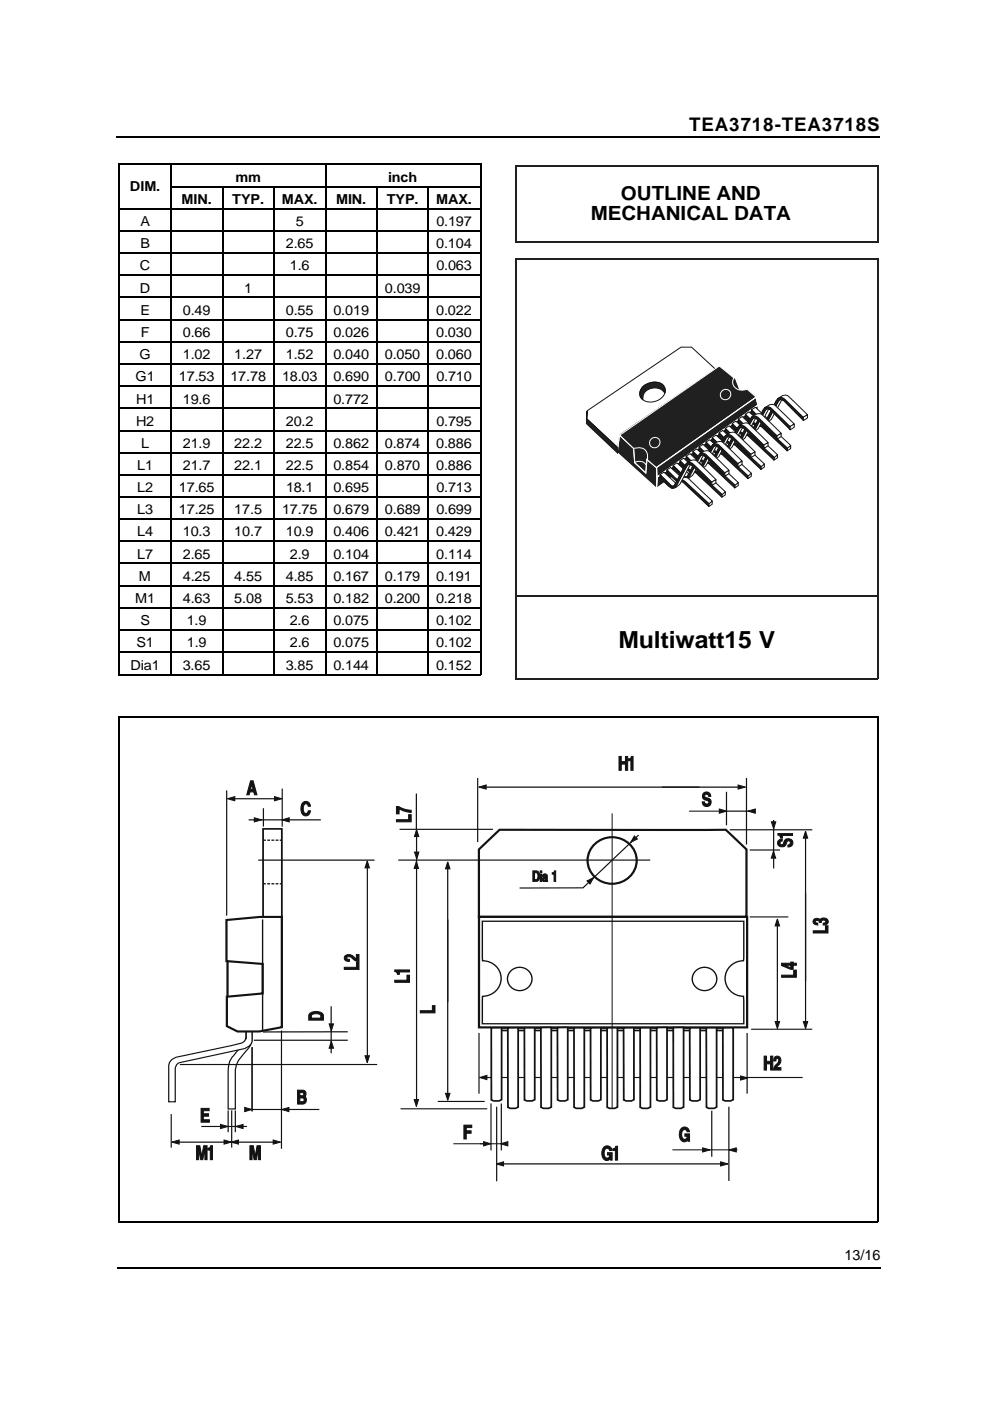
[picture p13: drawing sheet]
<svg xmlns="http://www.w3.org/2000/svg" width="210mm" height="297mm" viewBox="0 0 210 297" stroke-linecap="round" stroke-linejoin="round" font-family="sans-serif">
<defs><g id="words">
<text font-size="5" x="131.1" y="137.4">Multiwatt15 V</text>
<g font-size="4.1">
<text x="125.3" y="46.6">MECHANICAL DATA</text>
<text x="131.7" y="42.3">OUTLINE AND</text>
</g>
<text font-size="4" x="146.1" y="27.7">TEA3718-TEA3718S</text>
<text font-size="3" x="179.1" y="267.1">13/16</text>
<g font-size="2.9">
<text x="27.5" y="40.4">DIM.</text>
<text x="49.9" y="38.6">mm</text>
<text x="82.3" y="38.6">inch</text>
<text x="29.8" y="48">A</text>
<text x="38.5" y="43.3">MIN.</text>
<text x="49.3" y="43.3">TYP.</text>
<text x="59.8" y="43.3">MAX.</text>
<text x="62.7" y="48">5</text>
<text x="71.3" y="43.3">MIN.</text>
<text x="82" y="43.3">TYP.</text>
<text x="92.5" y="43.3">MAX.</text>
<text x="92.5" y="48">0.197</text>
<text x="29.8" y="52.7">B</text>
<text x="60.6" y="52.7">2.65</text>
<text x="92.5" y="52.7">0.104</text>
<text x="29.7" y="57.3">C</text>
<text x="61.4" y="57.3">1.6</text>
<text x="92.5" y="57.3">0.063</text>
<text x="29.7" y="62.1">D</text>
<text x="51.8" y="62.1">1</text>
<text x="81.6" y="62.1">0.039</text>
<text x="29.8" y="66.8">E</text>
<text x="29.8" y="71.5">F</text>
<text x="38.8" y="71.5">0.66</text>
<text x="38.8" y="66.8">0.49</text>
<text x="60.6" y="71.5">0.75</text>
<text x="60.6" y="66.8">0.55</text>
<text x="70.7" y="71.5">0.026</text>
<text x="70.7" y="66.8">0.019</text>
<text x="92.5" y="71.5">0.030</text>
<text x="92.5" y="66.8">0.022</text>
<text x="29.6" y="76.2">G</text>
<text x="38.8" y="76.2">1.02</text>
<text x="49.7" y="76.2">1.27</text>
<text x="60.6" y="76.2">1.52</text>
<text x="70.7" y="76.2">0.040</text>
<text x="81.6" y="76.2">0.050</text>
<text x="92.5" y="76.2">0.060</text>
<text x="28.8" y="80.8">G1</text>
<text x="37.9" y="80.8">17.53</text>
<text x="48.9" y="80.8">17.78</text>
<text x="59.8" y="80.8">18.03</text>
<text x="70.7" y="80.8">0.690</text>
<text x="81.6" y="80.8">0.700</text>
<text x="92.5" y="80.8">0.710</text>
<text x="28.8" y="85.6">H1</text>
<text x="38.8" y="85.6">19.6</text>
<text x="70.7" y="85.6">0.772</text>
<text x="28.8" y="90.3">H2</text>
<text x="29.9" y="95">L</text>
<text x="38.8" y="95">21.9</text>
<text x="49.7" y="95">22.2</text>
<text x="60.6" y="95">22.5</text>
<text x="60.6" y="90.3">20.2</text>
<text x="70.7" y="95">0.862</text>
<text x="81.6" y="95">0.874</text>
<text x="92.5" y="95">0.886</text>
<text x="92.5" y="90.3">0.795</text>
<text x="29.1" y="99.7">L1</text>
<text x="38.8" y="99.7">21.7</text>
<text x="49.7" y="99.7">22.1</text>
<text x="60.6" y="99.7">22.5</text>
<text x="70.7" y="99.7">0.854</text>
<text x="81.6" y="99.7">0.870</text>
<text x="92.5" y="99.7">0.886</text>
<text x="29.1" y="104.4">L2</text>
<text x="37.9" y="104.4">17.65</text>
<text x="60.6" y="104.4">18.1</text>
<text x="70.7" y="104.4">0.695</text>
<text x="92.5" y="104.4">0.713</text>
<text x="29.1" y="109.1">L3</text>
<text x="29.1" y="113.7">L4</text>
<text x="37.9" y="109.1">17.25</text>
<text x="38.8" y="113.7">10.3</text>
<text x="49.7" y="113.7">10.7</text>
<text x="49.7" y="109.1">17.5</text>
<text x="59.8" y="109.1">17.75</text>
<text x="60.6" y="113.7">10.9</text>
<text x="70.7" y="113.7">0.406</text>
<text x="70.7" y="109.1">0.679</text>
<text x="81.6" y="113.7">0.421</text>
<text x="81.6" y="109.1">0.689</text>
<text x="92.5" y="113.7">0.429</text>
<text x="92.5" y="109.1">0.699</text>
<text x="29.1" y="118.4">L7</text>
<text x="38.8" y="118.4">2.65</text>
<text x="61.4" y="118.4">2.9</text>
<text x="70.7" y="118.4">0.104</text>
<text x="92.5" y="118.4">0.114</text>
<text x="29.5" y="123.2">M</text>
<text x="38.7" y="123.2">4.25</text>
<text x="49.7" y="123.2">4.55</text>
<text x="60.6" y="123.2">4.85</text>
<text x="70.7" y="123.2">0.167</text>
<text x="81.6" y="123.2">0.179</text>
<text x="92.5" y="123.2">0.191</text>
<text x="28.7" y="127.9">M1</text>
<text x="38.8" y="127.9">4.63</text>
<text x="49.7" y="127.9">5.08</text>
<text x="60.6" y="127.9">5.53</text>
<text x="70.7" y="127.9">0.182</text>
<text x="81.6" y="127.9">0.200</text>
<text x="92.5" y="127.9">0.218</text>
<text x="28.9" y="137.2">S1</text>
<text x="29.8" y="132.6">S</text>
<text x="39.6" y="132.6">1.9</text>
<text x="39.6" y="137.2">1.9</text>
<text x="61.4" y="132.6">2.6</text>
<text x="61.4" y="137.2">2.6</text>
<text x="70.7" y="132.6">0.075</text>
<text x="70.7" y="137.2">0.075</text>
<text x="92.5" y="132.6">0.102</text>
<text x="92.5" y="137.2">0.102</text>
<text x="27.7" y="142">Dia1</text>
<text x="38.7" y="142">3.65</text>
<text x="60.6" y="142">3.85</text>
<text x="70.7" y="142">0.144</text>
<text x="92.5" y="142">0.152</text>
</g>
</g></defs>
<path d="M24.7 29h161.8" fill="none" stroke="#000" stroke-width=".25"/>
<path d="M109.3 54.8h76.9M109.3 126.3h76.9" fill="none" stroke="#231f20" stroke-width=".24"/>
<path d="M109.4 54.7v71.7M186.1 54.7v71.7" fill="none" stroke="#231f20" stroke-width=".25"/>
<path d="M139.3 101.1l21.4-15.2 .3 2.2-21.8 15.5z" fill="#231f20" stroke="#fff" stroke-width=".21"/>
<path d="M139.3 101.1l21.4-15.2 .3 2.2-21.8 15.5z" fill="none" stroke="#fff" stroke-width=".21"/>
<path d="M124.5 87.1l19.9-13.5h2.2l5.1 4.7-20.3 13.9-.4 2.7-6.6-6.1z" fill="#fff"/>
<path d="M124.5 87.1l19.9-13.5h2.2l5.1 4.7-20.3 13.9-.4 2.7-6.6-6.1z" fill="none" stroke="#0e1313" stroke-width=".21"/>
<path d="M136.3 82a3 3 0 0 1 4.6 .1 2.55 2.55 0 0 1-2.6 3.1 1.97 1.97 0 0 1-2.6-2.2z" fill="#fff"/>
<path d="M136.2 82.1a3.2 3.2 0 0 1 4.6-.2 2.27 2.27 0 0 1-1.8 3.2 2.31 2.31 0 0 1-3.4-1.6l.1-.5z" fill="none" stroke="#0e1313" stroke-width=".21"/>
<path d="M134.4 95.1l1-.2 .8 .1a2.68 2.68 0 0 0 2.4-.2l4.6-1.7 5.7-2.5-10.3 10.3-1.5-1.7a1.37 1.37 0 0 0-1.9-1.3l-.7 .1z" fill="#231f20"/>
<path d="M134.4 95.1h.1a3.4 3.4 0 0 1 2.1 .1 22.2 22.2 0 0 0 6.6-2.1l5.7-2.5-10.3 10.3-1.5-1.8a1.3 1.3 0 0 0-1.7-1.2l-.9 .1z" fill="none" stroke="#0e1313" stroke-width=".21"/>
<path d="M134.5 98.1a1.72 1.72 0 0 1 2.2 .1 1.72 1.72 0 0 1 .3 2.1z" fill="#cac2bf"/>
<g fill="#231f20" stroke="#fff" stroke-width=".21">
<path d="M134.5 98.1a1.72 1.72 0 0 1 2.2 .1 1.72 1.72 0 0 1 .3 2.1z"/>
<path d="M131.4 92.3l2.9 2.7 .3 3.1 2.3 2.2 .3-2.9 2 1.7v4.4l-8.4-7.5z"/>
</g>
<path d="M131.4 92.3l2.9 2.7 .3 3.1 2.3 2.2 .3-2.9 2 1.7v4.4l-8.4-7.5z" fill="none" stroke="#fff" stroke-width=".21"/>
<path d="M124.5 87.1l-.1 1.7 6.6 6.1-.1 1.1-6.6-6.2z" fill="#231f20"/>
<path d="M124.5 87.1l-.1 1.7 6.6 6.1-.1 1.1-6.6-6.2z" fill="none" stroke="#0e1313" stroke-width=".21"/>
<path d="M136.4 81.9a3.1 3.1 0 0 1 4.3-.1l.3 .7a.63 .63 0 0 1-.1 .8 2.59 2.59 0 0 0-2.6-1 2.59 2.59 0 0 0-2 1.9v.5a1.8 1.8 0 0 1 .1-2.8z" fill="#231f20"/>
<path d="M136.5 81.8a3.5 3.5 0 0 1 4-.2l.3 .3a1.26 1.26 0 0 1 .1 1.4 2.57 2.57 0 0 0-2.6-1 2.57 2.57 0 0 0-2 2v.4a1.82 1.82 0 0 1 .2-2.9z" fill="none" stroke="#0e1313" stroke-width=".21"/>
<path d="M155.3 80l.4 .3 1.1 2.9-2.3-.6z" fill="#231f20"/>
<path d="M155.3 80l.4 .3 1.1 2.9-2.3-.6z" fill="none" stroke="#0e1313" stroke-width=".21"/>
<path d="M131.4 92.3l21.1-14.7 3.1 2.6a1.7 1.7 0 0 0 .1 1.9 1.7 1.7 0 0 0 1.9 .6l.8-.2 1.9 1.7-21.1 14.9-2-1.6a1.96 1.96 0 0 0-.5-2.1 1.96 1.96 0 0 0-2.1-.4l-.3 .1z" fill="#b6aaa7"/>
<g fill="#231f20" stroke="#fff" stroke-width=".21">
<path d="M131.4 92.3l21.1-14.7 3.2 2.6a1.53 1.53 0 0 0-.2 1.6 1.53 1.53 0 0 0 1.4 .9l1.5-.2 1.9 1.7-21.1 14.9-1.9-1.6a1.99 1.99 0 0 0-.6-2.2 1.99 1.99 0 0 0-2.2-.3l-.2 .1z"/>
<path d="M139.2 99.1l21.1-14.9 .4 1.7-21.4 15.2z"/>
</g>
<g fill="none" stroke="#fff" stroke-width=".21">
<path d="M139.2 99.1l21.1-14.9 .4 1.7-21.4 15.2z"/>
<circle cx="138.8" cy="93.9" r="1.1"/>
<circle cx="153.8" cy="83.7" r="1.1"/>
</g>
<path d="M165 84.9l.6-.5 .6 .3v.2h-.5l-2.1 4-1 .7-.8 .1 .6-.1z" fill="#fff"/>
<path d="M165 84.9l.6-.5 .6 .3v.2l-.3-.1-.3 .2-1.6 3.1a2.17 2.17 0 0 1-2.2 1.6l.6-.1z" fill="none" stroke="#0e1313" stroke-width=".21"/>
<path d="M159.3 86.9l.9-.6 2.5 2.4-.5 1z" fill="#fff"/>
<path d="M159.3 86.9l.9-.6 2.5 2.4-.5 1z" fill="none" stroke="#0e1313" stroke-width=".21"/>
<path d="M164.9 84.5l1.1-.7 1 .1 4.2 4-.9 .6-4.4-4z" fill="#fff"/>
<path d="M164.9 84.5a2.27 2.27 0 0 1 1.9-.7l.4 .2 4 3.9-.9 .6-4.4-4z" fill="none" stroke="#0e1313" stroke-width=".21"/>
<path d="M159.3 86.9l2.3 2.2 .5 .2 .5-.5 1.9-3.8a1.11 1.11 0 0 1 1.9-.3l4 3.9-.1 .6-4.3-4.4-.3-.1-.4 .1-.2 .3-2.3 4.1a1.06 1.06 0 0 1-1.8 0l-1.7-1.6z" fill="#574044"/>
<path d="M159.3 86.9l2.3 2.2 .6 .2 .4-.6 1.8-3.5a1.24 1.24 0 0 1 1.1-.9 1.24 1.24 0 0 1 1.3 .7l3.6 3.6-.1 .6-4.4-4.4a.75 .75 0 0 0-1 .5l-2.1 4a.98 .98 0 0 1-1.6 0l-1.9-1.7z" fill="#231f20" stroke="#0e1313" stroke-width=".21"/>
<path d="M170.3 88.5l.9-.6v.7l-.9 .6z" fill="#fff"/>
<path d="M170.3 88.5l.9-.6v.7l-.9 .6z" fill="none" stroke="#0e1313" stroke-width=".21"/>
<path d="M166.9 95l.7-.5v.6l-.7 .5z" fill="#fff"/>
<path d="M166.9 95l.7-.5v.6l-.7 .5z" fill="none" stroke="#0e1313" stroke-width=".21"/>
<path d="M158.1 87.8l.7-.5 1.9 1.8 1 .3a1.65 1.65 0 0 1 1.4 .8l4.5 4.2-.8 .7-5.6-4.9-1.1-.2-1.9-1.8z" fill="#fff"/>
<path d="M158.1 87.8l.7-.5 1.9 1.8 1.2 .3a1.57 1.57 0 0 1 1.2 .8l4.5 4.2-.8 .7-5.6-4.9-1.1-.2-1.9-1.8z" fill="none" stroke="#0e1313" stroke-width=".21"/>
<path d="M158 87.8l2.1 2 1.2 .2 .7 .4 4.9 4.6v.6l-5.3-5-.5-.2-.7-.1a4.6 4.6 0 0 1-2.1-1.7l-.3-.3z" fill="#574044"/>
<path d="M158 87.8l1.8 1.8 .7 .3a2.27 2.27 0 0 1 1.9 .9l4.5 4.2v.6l-5.2-4.9a1.32 1.32 0 0 0-1.3-.4l-.9-.5-1.5-1.5z" fill="#231f20" stroke="#0e1313" stroke-width=".21"/>
<path d="M162.2 86.9l.6-.5 .6 .2v.3h-.5l-1.2 2.1a4.5 4.5 0 0 1-1.3 2.1l-.9 .6-.5-.1 .6-.1z" fill="#fff"/>
<path d="M162.2 86.9l.6-.5 .6 .2v.3l-.3-.1-.3 .2-1.6 3.1a2.17 2.17 0 0 1-2.2 1.5l.6-.1z" fill="none" stroke="#0e1313" stroke-width=".21"/>
<path d="M156.5 88.8l.9-.5 2.5 2.4-.5 .9z" fill="#fff"/>
<path d="M156.5 88.8l.9-.5 2.5 2.4-.5 .9z" fill="none" stroke="#0e1313" stroke-width=".21"/>
<path d="M162.1 86.5l1.1-.7h1l4.2 4.1-.9 .6-4.4-4z" fill="#fff"/>
<path d="M162.1 86.5a2.29 2.29 0 0 1 1.8-.7l.8 .5 3.7 3.6-.9 .6-4.4-4z" fill="none" stroke="#0e1313" stroke-width=".21"/>
<path d="M156.5 88.9l2.3 2.2 .5 .2 .5-.6 1.9-3.8a1.1 1.1 0 0 1 1.9-.3l4 4-.1 .5-4.3-4.3-.3-.1-.6 .3-2.3 4.2a1.06 1.06 0 0 1-1.8-.1l-1.7-1.5z" fill="#574044"/>
<path d="M156.5 88.9l2.3 2.2 .6 .2 .4-.6 1.8-3.6a1.24 1.24 0 0 1 1.1-.9 1.24 1.24 0 0 1 1.3 .8l3.6 3.6-.1 .5-4.4-4.4a.74 .74 0 0 0-1 .6l-2.1 4a.98 .98 0 0 1-1.6 0l-1.9-1.7z" fill="#231f20" stroke="#0e1313" stroke-width=".21"/>
<path d="M167.5 90.4l.9-.5v.7l-.9 .5z" fill="#fff"/>
<path d="M167.5 90.4l.9-.5v.7l-.9 .5z" fill="none" stroke="#0e1313" stroke-width=".21"/>
<path d="M164.1 96.9l.7-.5v.7l-.7 .5z" fill="#fff"/>
<path d="M164.1 96.9l.7-.5v.7l-.7 .5z" fill="none" stroke="#0e1313" stroke-width=".21"/>
<path d="M155.3 89.8l.7-.5 1.8 1.7 .8 .3a1.9 1.9 0 0 1 1.7 .8l4.5 4.3-.8 .7-5.6-5-1.1-.1-1.9-1.8z" fill="#fff"/>
<path d="M155.3 89.8l.7-.5 1.9 1.8 .7 .2a1.88 1.88 0 0 1 1.7 .8l4.6 4.3-.9 .7-5.6-5-1.1-.1-1.9-1.8z" fill="none" stroke="#0e1313" stroke-width=".21"/>
<path d="M155.2 89.8l2.1 1.9 1.4 .3 .4 .3 5 4.6v.6l-5.3-5-.5-.2h-.8a6.8 6.8 0 0 1-2.3-2z" fill="#231f20"/>
<path d="M155.2 89.8l1.8 1.7 .7 .4a2.29 2.29 0 0 1 1.9 .8l4.5 4.2v.6l-5.2-4.8a1.3 1.3 0 0 0-1.3-.4l-.9-.5-1.5-1.5z" fill="none" stroke="#0e1313" stroke-width=".21"/>
<path d="M159.4 88.9l.7-.5 .6 .2v.2l-.6 .1-1.1 2.1a4.4 4.4 0 0 1-1.3 2.1l-.8 .5h-.7l.6-.1z" fill="#fff"/>
<path d="M159.4 88.9l.7-.5 .6 .2v.2h-.4l-.2 .1-1.7 3.2a2.17 2.17 0 0 1-2.2 1.5l.6-.1z" fill="none" stroke="#0e1313" stroke-width=".21"/>
<path d="M153.8 90.8l.8-.5 2.5 2.3-.5 1z" fill="#fff"/>
<path d="M153.8 90.8l.8-.5 2.5 2.3-.5 1z" fill="none" stroke="#0e1313" stroke-width=".21"/>
<path d="M159.3 88.4l1.1-.6h1l4.2 4.1-.9 .5-4.4-3.9z" fill="#fff"/>
<path d="M159.3 88.4a2.27 2.27 0 0 1 1.9-.7l.4 .2 4 4-.9 .5-4.4-3.9z" fill="none" stroke="#0e1313" stroke-width=".21"/>
<path d="M153.8 90.8l2.2 2.2 .6 .2 .4-.5 2-3.8a1.1 1.1 0 0 1 1.8-.3l4.1 4-.1 .5-4.4-4.4h-.3l-.6 .3-2.2 4.2a1.06 1.06 0 0 1-1.9-.1l-1.7-1.6z" fill="#231f20"/>
<path d="M153.8 90.8l2.2 2.2 .6 .2 .5-.6 1.8-3.5a1.24 1.24 0 0 1 1.1-.9 1.24 1.24 0 0 1 1.2 .7l3.7 3.7-.1 .5-4.5-4.4a.74 .74 0 0 0-.9 .5l-2.2 4.1a.98 .98 0 0 1-1.6 0l-1.8-1.8z" fill="none" stroke="#0e1313" stroke-width=".21"/>
<path d="M164.7 92.4l.9-.5v.7l-.9 .5z" fill="#fff"/>
<path d="M164.8 92.4l.8-.5v.7l-.8 .5z" fill="none" stroke="#0e1313" stroke-width=".21"/>
<path d="M161.3 98.9l.8-.5v.6l-.8 .5z" fill="#fff"/>
<path d="M161.3 98.9l.8-.5v.6l-.8 .5z" fill="none" stroke="#0e1313" stroke-width=".21"/>
<path d="M152.5 91.7l.7-.4 1.9 1.7 .8 .3a1.9 1.9 0 0 1 1.6 .8l4.6 4.3-.8 .7-5.7-5-1.1-.1-1.8-1.8z" fill="#fff"/>
<path d="M152.5 91.7l.7-.4 1.9 1.7 .8 .3a1.91 1.91 0 0 1 1.6 .8l4.6 4.3-.8 .7-5.6-5-1.2-.1-1.8-1.8z" fill="none" stroke="#0e1313" stroke-width=".21"/>
<path d="M152.5 91.7l2 2 1.3 .2 .5 .4 5 4.6v.6l-5.3-5-.4-.2-.9-.1a6.9 6.9 0 0 1-2.3-1.9z" fill="#231f20"/>
<path d="M152.5 91.7l1.8 1.8 .6 .3a2.32 2.32 0 0 1 1.9 .9l4.6 4.2-.1 .6-5.1-4.9a1.31 1.31 0 0 0-1.4-.3l-.8-.6-1.5-1.4z" fill="none" stroke="#0e1313" stroke-width=".21"/>
<path d="M156.6 90.8l.7-.5 .6 .3v.2h-.6l-2.1 3.9-.9 .8-.9 .1 .6-.2z" fill="#fff"/>
<path d="M156.6 90.8l.7-.5 .6 .3v.2l-.4-.1-.2 .2-1.7 3.1a2.17 2.17 0 0 1-2.2 1.6l.6-.2z" fill="none" stroke="#0e1313" stroke-width=".21"/>
<path d="M151 92.8l.8-.6 2.5 2.4-.4 1z" fill="#fff"/>
<path d="M151 92.8l.8-.6 2.5 2.4-.4 1z" fill="none" stroke="#0e1313" stroke-width=".21"/>
<path d="M156.5 90.4l1.2-.7 .9 .1 4.2 4-.8 .6-4.4-4z" fill="#fff"/>
<path d="M156.6 90.4a2.28 2.28 0 0 1 1.8-.7l.8 .5 3.7 3.6-.9 .6-4.4-4z" fill="none" stroke="#0e1313" stroke-width=".21"/>
<path d="M151 92.8l2.2 2.2 .6 .2 .4-.6 2-3.7a1.11 1.11 0 0 1 1.9-.3l4 3.9-.1 .6-4.3-4.4-.5-.1-.5 .4-2.2 4.1a1.06 1.06 0 0 1-1.9 0l-1.6-1.6z" fill="#231f20"/>
<path d="M151 92.8l2.2 2.2 .6 .2 .5-.6 1.8-3.5a1.24 1.24 0 0 1 1.1-.9 1.24 1.24 0 0 1 1.2 .7l3.7 3.6-.1 .6-4.4-4.4a.74 .74 0 0 0-1 .5l-2.2 4a.98 .98 0 0 1-1.6 0l-1.8-1.7z" fill="none" stroke="#0e1313" stroke-width=".21"/>
<path d="M162 94.4l.8-.6v.7l-.8 .6z" fill="#fff"/>
<path d="M162 94.4l.8-.6v.7l-.8 .6z" fill="none" stroke="#0e1313" stroke-width=".21"/>
<path d="M158.5 100.9l.8-.6v.7l-.8 .5z" fill="#fff"/>
<path d="M158.5 100.9l.8-.6v.7l-.8 .5z" fill="none" stroke="#0e1313" stroke-width=".21"/>
<path d="M149.7 93.7l.8-.5 1.8 1.7 .8 .4a1.9 1.9 0 0 1 1.7 .8l4.5 4.2-.8 .7-5.6-4.9-1.2-.2-1.8-1.8z" fill="#fff"/>
<path d="M149.7 93.7l.8-.5 1.9 1.8 .7 .3a1.88 1.88 0 0 1 1.7 .8l4.5 4.2-.8 .7-5.6-4.9-1.1-.2-1.9-1.8z" fill="none" stroke="#0e1313" stroke-width=".21"/>
<path d="M149.7 93.7l2 1.9 1.3 .3 .6 .3 5 4.7-.1 .6-5.3-5-.4-.2-.9-.1a6.9 6.9 0 0 1-2.2-2z" fill="#231f20"/>
<path d="M149.7 93.7l1.8 1.8 .6 .3a2.28 2.28 0 0 1 1.9 .9l4.6 4.2-.1 .6-5.1-4.9a1.3 1.3 0 0 0-1.3-.4l-.9-.5-1.5-1.5z" fill="none" stroke="#0e1313" stroke-width=".21"/>
<path d="M153.8 92.8l.7-.5 .6 .2v.3h-.6l-1.1 2.1a4.4 4.4 0 0 1-1.3 2.1l-.9 .6-.6-.1 .7-.1z" fill="#fff"/>
<path d="M153.9 92.8l.6-.5 .6 .2v.3l-.4-.1-.2 .1-1.7 3.2a2.17 2.17 0 0 1-2.1 1.5l.6-.1z" fill="none" stroke="#0e1313" stroke-width=".21"/>
<path d="M148.2 94.7l.8-.5 2.6 2.4-.5 .9z" fill="#fff"/>
<path d="M148.2 94.7l.9-.5 2.5 2.4-.5 .9z" fill="none" stroke="#0e1313" stroke-width=".21"/>
<path d="M153.8 92.4l1.1-.7h.9l4.3 4.1-.9 .5-4.4-3.9z" fill="#fff"/>
<path d="M153.8 92.4a2.27 2.27 0 0 1 1.8-.8l.4 .3 4.1 3.9-.9 .5-4.4-3.9z" fill="none" stroke="#0e1313" stroke-width=".21"/>
<path d="M148.2 94.8l2.3 2.2 .5 .1 .5-.5 1.9-3.8a1.1 1.1 0 0 1 1.9-.3l4 4-.1 .5-4.3-4.3-.3-.1-.7 .3-2.2 4.2a1.06 1.06 0 0 1-1.9-.1l-1.6-1.6z" fill="#231f20"/>
<path d="M148.2 94.8l2.3 2.2 .5 .2 .5-.7 1.8-3.5a1.24 1.24 0 0 1 1.1-.9 1.24 1.24 0 0 1 1.2 .7l3.7 3.7-.1 .5-4.4-4.4a.75 .75 0 0 0-1 .6l-2.1 4a.98 .98 0 0 1-1.7 0l-1.8-1.8z" fill="none" stroke="#0e1313" stroke-width=".21"/>
<path d="M159.2 96.3l.9-.5v.7l-.9 .5z" fill="#fff"/>
<path d="M159.2 96.3l.9-.5v.7l-.9 .5z" fill="none" stroke="#0e1313" stroke-width=".21"/>
<path d="M155.8 102.8l.7-.5v.7l-.7 .5z" fill="#fff"/>
<path d="M155.8 102.8l.7-.5v.7l-.7 .5z" fill="none" stroke="#0e1313" stroke-width=".21"/>
<path d="M147 95.6l.7-.4 1.9 1.7 .7 .3a1.88 1.88 0 0 1 1.7 .8l4.5 4.3-.8 .7-5.6-5-1.1-.1-1.9-1.8z" fill="#fff"/>
<path d="M147 95.6l.7-.4 1.9 1.7 1.2 .4a1.58 1.58 0 0 1 1.2 .7l4.5 4.3-.8 .7-5.6-5-1.1-.1-1.9-1.8z" fill="none" stroke="#0e1313" stroke-width=".21"/>
<path d="M146.9 95.7l2.1 1.9 1.2 .3 .6 .3 5 4.6v.6l-5.4-5-.4-.2h-.7a4.4 4.4 0 0 1-2.2-1.8l-.2-.2z" fill="#231f20"/>
<path d="M146.9 95.7l1.8 1.7 .6 .4a2.28 2.28 0 0 1 2 .8l4.5 4.2v.6l-5.2-4.8a1.32 1.32 0 0 0-1.3-.4l-.9-.5-1.5-1.5z" fill="none" stroke="#0e1313" stroke-width=".21"/>
<path d="M151.1 94.8l.7-.5 .6 .2v.2l-.6 .1-1.1 2.1a4.5 4.5 0 0 1-1.3 2.1l-.8 .5h-.7l.6-.1z" fill="#fff"/>
<path d="M151.1 94.8l.7-.5 .6 .2v.2h-.4l-.2 .1-1.7 3.2a2.17 2.17 0 0 1-2.2 1.5l.6-.1z" fill="none" stroke="#0e1313" stroke-width=".21"/>
<path d="M145.5 96.7l.8-.5 2.5 2.3-.4 1z" fill="#fff"/>
<path d="M145.5 96.7l.8-.5 2.5 2.3-.4 1z" fill="none" stroke="#0e1313" stroke-width=".21"/>
<path d="M151 94.3l1.3-.7 .8 .1 4.2 4.1-.9 .5-4.3-3.9z" fill="#fff"/>
<path d="M151 94.3a2.28 2.28 0 0 1 1.9-.7l.7 .5 3.7 3.7-.9 .5-4.3-3.9z" fill="none" stroke="#0e1313" stroke-width=".21"/>
<path d="M145.5 96.7l2.2 2.2 .6 .2 .4-.5 2-3.8a1.1 1.1 0 0 1 1.9-.3l4 4-.1 .5-4.4-4.4h-.3h-.3l-.3 .3-2.2 4.2a1.06 1.06 0 0 1-1.9-.1l-1.6-1.6z" fill="#574044"/>
<path d="M145.5 96.7l2.2 2.2 .6 .2 .5-.6 1.8-3.5a1.24 1.24 0 0 1 1.1-.9 1.24 1.24 0 0 1 1.2 .7l3.7 3.7-.1 .5-4.4-4.4a.74 .74 0 0 0-1 .5l-2.2 4.1a.98 .98 0 0 1-1.6-.1l-1.8-1.7z" fill="#231f20" stroke="#0e1313" stroke-width=".21"/>
<path d="M156.5 98.3l.8-.5v.7l-.8 .5z" fill="#fff"/>
<path d="M156.5 98.3l.8-.5v.7l-.8 .5z" fill="none" stroke="#0e1313" stroke-width=".21"/>
<path d="M153 104.8l.8-.5v.6l-.8 .5z" fill="#fff"/>
<path d="M153 104.8l.8-.5v.6l-.8 .5z" fill="none" stroke="#0e1313" stroke-width=".21"/>
<path d="M144.2 97.6l.8-.5 1.9 1.8 .7 .3a1.86 1.86 0 0 1 1.6 .8l4.6 4.3-.8 .7-5.6-5-1.2-.1-1.8-1.8z" fill="#fff"/>
<path d="M144.2 97.6l.8-.5 1.9 1.8 .7 .3a1.87 1.87 0 0 1 1.6 .8l4.6 4.3-.8 .7-5.6-5-1.2-.1-1.8-1.8z" fill="none" stroke="#0e1313" stroke-width=".21"/>
<path d="M144.2 97.6l2 2 1.3 .2 .6 .3 5 4.7-.1 .6-5.3-5-.4-.2-.8-.1a4.4 4.4 0 0 1-2.1-1.7l-.2-.2z" fill="#231f20"/>
<path d="M144.2 97.6l1.8 1.8 .6 .3a2.28 2.28 0 0 1 1.9 .9l4.6 4.2-.1 .6-5.1-4.9a1.3 1.3 0 0 0-1.4-.3l-.8-.6-1.5-1.4z" fill="none" stroke="#0e1313" stroke-width=".21"/>
<path d="M148.3 96.7l.7-.5 .6 .3v.2h-.6l-1.1 2.1a4.4 4.4 0 0 1-1.3 2.2l-.7 .5h-.8l.6-.2z" fill="#fff"/>
<path d="M148.3 96.7l.7-.5 .6 .3v.2l-.4-.1-.2 .2-1.7 3.1a2.17 2.17 0 0 1-2.2 1.6l.6-.2z" fill="none" stroke="#0e1313" stroke-width=".21"/>
<path d="M142.7 98.7l.8-.6 2.5 2.4-.4 .9z" fill="#fff"/>
<path d="M142.7 98.7l.8-.6 2.6 2.4-.5 .9z" fill="none" stroke="#0e1313" stroke-width=".21"/>
<path d="M148.3 96.3l1.1-.7h.9l4.3 4.1-.9 .6-4.4-4z" fill="#fff"/>
<path d="M148.3 96.3a2.28 2.28 0 0 1 1.8-.7l.8 .5 3.7 3.6-.9 .6-4.4-4z" fill="none" stroke="#0e1313" stroke-width=".21"/>
<path d="M142.7 98.7l2.2 2.2 .6 .2 .5-.6 1.9-3.7a1.11 1.11 0 0 1 1.9-.3l4 3.9-.1 .5-4.3-4.3-.5-.1-.5 .3-2.2 4.2a1.06 1.06 0 0 1-1.9-.1l-1.6-1.5z" fill="#231f20"/>
<path d="M142.7 98.7l2.3 2.2 .5 .2 .5-.6 1.8-3.5a1.24 1.24 0 0 1 1.1-.9 1.24 1.24 0 0 1 1.2 .7l3.7 3.6-.1 .5-4.4-4.3a.74 .74 0 0 0-1 .5l-2.2 4a.98 .98 0 0 1-1.6 0l-1.8-1.7z" fill="none" stroke="#0e1313" stroke-width=".21"/>
<path d="M153.7 100.2l.9-.5v.7l-.9 .6z" fill="#fff"/>
<path d="M153.7 100.2l.9-.5v.7l-.9 .6z" fill="none" stroke="#0e1313" stroke-width=".21"/>
<path d="M150.2 106.8l.8-.6v.7l-.7 .5z" fill="#fff"/>
<path d="M150.3 106.8l.7-.6v.7l-.7 .5z" fill="none" stroke="#0e1313" stroke-width=".21"/>
<path d="M141.4 99.6l.8-.5 1.9 1.8 .7 .2a1.9 1.9 0 0 1 1.7 .8l4.5 4.3-.8 .7-5.6-5-1.1-.1-1.9-1.8z" fill="#fff"/>
<path d="M141.4 99.6l.8-.5 1.9 1.8 .7 .2a1.89 1.89 0 0 1 1.7 .8l4.5 4.3-.8 .7-5.6-5-1.1-.1-1.9-1.8z" fill="none" stroke="#0e1313" stroke-width=".21"/>
<path d="M141.4 99.6l2 1.9 1.4 .3 .5 .3 5 4.6v.7l-5.4-5.1-.4-.2h-.9a6.9 6.9 0 0 1-2.2-2z" fill="#574044"/>
<path d="M141.4 99.6l1.8 1.8 .6 .3a2.28 2.28 0 0 1 2 .9l4.5 4.1v.7l-5.2-4.9a1.31 1.31 0 0 0-1.3-.4l-.9-.5-1.5-1.5z" fill="#231f20" stroke="#0e1313" stroke-width=".21"/>
<path d="M145.6 98.7l.6-.5 .6 .2v.2l-.5 .1-1.2 2.1a4.5 4.5 0 0 1-1.3 2.1l-.9 .6-.5-.1 .6-.1z" fill="#fff"/>
<path d="M145.6 98.7l.6-.5 .6 .2v.2h-.3l-.3 .1-1.6 3.2a2.17 2.17 0 0 1-2.2 1.5l.6-.1z" fill="none" stroke="#0e1313" stroke-width=".21"/>
<path d="M139.9 100.6l.9-.5 2.5 2.3-.5 1z" fill="#fff"/>
<path d="M139.9 100.6l.9-.5 2.5 2.3-.5 1z" fill="none" stroke="#0e1313" stroke-width=".21"/>
<path d="M145.5 98.3l1.1-.7h1l4.2 4.1-.9 .5-4.4-3.9z" fill="#fff"/>
<path d="M145.5 98.3a2.28 2.28 0 0 1 1.8-.8l.5 .3 4 3.9-.9 .5-4.4-3.9z" fill="none" stroke="#0e1313" stroke-width=".21"/>
<path d="M139.9 100.7l2.3 2.2 .5 .1 .5-.5 1.9-3.8a1.1 1.1 0 0 1 1.9-.3l4 4-.1 .5-4.3-4.3-.3-.1-.4 .1-.2 .2-2.3 4.2a1.06 1.06 0 0 1-1.8-.1l-1.7-1.6z" fill="#574044"/>
<path d="M139.9 100.7l2.3 2.2 .6 .1 .4-.6 1.8-3.5a1.24 1.24 0 0 1 1.1-.9 1.24 1.24 0 0 1 1.3 .7l3.6 3.7-.1 .5-4.4-4.4a.75 .75 0 0 0-1 .5l-2.1 4.1a.98 .98 0 0 1-1.6 0l-1.9-1.8z" fill="#231f20" stroke="#0e1313" stroke-width=".21"/>
<path d="M150.9 102.2l.9-.5v.7l-.9 .5z" fill="#fff"/>
<path d="M150.9 102.2l.9-.5v.7l-.9 .5z" fill="none" stroke="#0e1313" stroke-width=".21"/>
<path d="M109.3 126.4h76.9M109.3 143.9h76.9" fill="none" stroke="#231f20" stroke-width=".24"/>
<path d="M109.4 126.3v17.7M186.1 126.3v17.7" fill="none" stroke="#231f20" stroke-width=".25"/>
<path d="M25.2 34.7v108.5M36.3 34.9v108.2M47.2 39.6v103.5M58.1 39.6v103.5M69 34.9v108.2M80 39.6v103.5M90.8 39.6v103.5M101.9 34.7v108.5M25.2 151.8v107.3M186.1 151.8v107.3" fill="none" stroke="#000" stroke-width=".25"/>
<g fill="none" stroke="#000" stroke-width=".24">
<path d="M25.1 34.8h76.9M36.2 39.6h65.6M25.3 44.3h76.5M25.3 49h76.5M25.3 53.7h76.5M25.3 58.4h76.5M25.3 63.1h76.5M25.3 67.8h76.5M25.3 72.5h76.5M25.3 77.2h76.5M25.3 81.9h76.5M25.3 86.6h76.5"/>
<path d="M25.3 91.3h76.5M25.3 96h76.5M25.3 100.7h76.5M25.3 105.4h76.5M25.3 110.1h76.5M25.3 114.8h76.5M25.3 119.5h76.5M25.3 124.2h76.5M25.3 128.9h76.5M25.3 133.6h76.5M25.3 138.3h76.5M25.1 143.1h76.9"/>
<path d="M25.1 152h161.1M25.1 259h161.1"/>
</g>
<path d="M52.1 216.9l1.3-.1v3.3a3.4 3.4 0 0 1-1.1 2.6 9 9 0 0 0-2.2 3.1l-.2 1.2v8.1h-1.5v-7.9a5.1 5.1 0 0 1 1.8-4.2l1.5-1.8 .3-.6 .1-.8z" fill="#fff"/>
<path d="M52.1 216.9l1.3-.1v1.5a6.5 6.5 0 0 1-.5 3.7l-.6 .7a7.8 7.8 0 0 0-2.4 4.3v8.1h-1.5v-6.9a6.4 6.4 0 0 1 .7-4l2-2.3a3 3 0 0 0 1-2.1z" fill="none" stroke="#0e1313" stroke-width=".25"/>
<path d="M36.3 224.7l1.3-.6 11-2.3a6.2 6.2 0 0 0 3.1-.9l.5-.8v-2.5l1.2 .2v2.7a2.05 2.05 0 0 1-1.7 1.9l-13.5 2.9-.6 .2-.4 1v7.1h-1.4v-7.8z" fill="#fff"/>
<path d="M36.2 224.9l1.2-.8 12.4-2.6a2.99 2.99 0 0 0 2.3-1.1l.1-.3v-2.5l1.2 .2v1.2a2.9 2.9 0 0 1-.8 3l-.9 .4-12.2 2.6a2.44 2.44 0 0 0-2.3 1.1v7.5h-1.4v-5.8a4.4 4.4 0 0 1 .4-2.9zM102.2 228.5h68" fill="none" stroke="#0e1313" stroke-width=".25"/>
<path d="M102.2 228.5h68" fill="none" stroke="#0e1313" stroke-width=".21"/>
<g fill="#fff">
<path d="M105.1 218h49.9v.5h-49.9z"/>
<path d="M55.8 175.7h4v18.9h-4z"/>
</g>
<path d="M105.1 218h49.9v.5h-49.9z" fill="#fff" stroke="#0e1313" stroke-width=".37"/>
<path d="M55.8 175.7h4v18.9h-4z" fill="none" stroke="#0e1313" stroke-width=".37"/>
<g fill="#fff">
<path d="M48.2 201.5h9.3v12.4h-9.3z"/>
<path d="M104.2 217.9l2.1-.1v15.4l-.5 .2h-1.1l-.5-.2z"/>
</g>
<path d="M48.2 201.5h9.3v12.4h-9.3z" fill="#fff" stroke="#0e1313" stroke-width=".46"/>
<path d="M104.2 217.9l2.2-.1v15.4l-.6 .2h-1.1l-.5-.2z" fill="none" stroke="#0e1313" stroke-width=".37"/>
<path d="M101.5 180.1l4.4-4.2h48l4.4 4.2v14.3h-56.8z" fill="#fff"/>
<path d="M101.5 180.1l4.4-4.2h48l4.4 4.2v14.3h-56.8z" fill="none" stroke="#0e1313" stroke-width=".46"/>
<path d="M107.7 217.9l2.2-.1v16.9l-.6 .3h-1.1l-.5-.2z" fill="#fff"/>
<path d="M107.7 217.9l2.2-.1v16.9l-.6 .3h-1.1l-.5-.2z" fill="none" stroke="#0e1313" stroke-width=".37"/>
<path d="M111.2 217.9l2.2-.1v15.4l-.6 .2h-1.1l-.5-.2z" fill="#fff"/>
<path d="M111.2 217.9l2.2-.1v15.4l-.6 .2h-1.1l-.5-.2z" fill="none" stroke="#0e1313" stroke-width=".37"/>
<path d="M121.7 217.9l2.2-.1v16.9l-.6 .3h-1.1l-.5-.2z" fill="#fff"/>
<path d="M121.7 217.9l2.2-.1v16.9l-.6 .3h-1.1l-.5-.2z" fill="none" stroke="#0e1313" stroke-width=".37"/>
<path d="M125.2 217.9l2.2-.1v15.4l-.6 .2h-1.1l-.5-.2z" fill="#fff"/>
<path d="M125.2 217.9l2.2-.1v15.4l-.6 .2h-1.1l-.5-.2z" fill="none" stroke="#0e1313" stroke-width=".37"/>
<path d="M128.7 217.9l2.2-.1v16.9l-.5 .3h-1.2l-.5-.2z" fill="#fff"/>
<path d="M128.7 217.9l2.2-.1v16.9l-.5 .3h-1.2l-.5-.2z" fill="none" stroke="#0e1313" stroke-width=".37"/>
<path d="M132.2 217.9l2.2-.1v15.4l-.5 .2h-1.2l-.5-.2z" fill="#fff"/>
<path d="M132.2 217.9l2.2-.1v15.4l-.5 .2h-1.2l-.4-.2z" fill="none" stroke="#0e1313" stroke-width=".37"/>
<path d="M135.7 217.9l2.2-.1v16.9l-.5 .3h-1.2l-.5-.2z" fill="#fff"/>
<path d="M135.7 217.9l2.2-.1v16.9l-.5 .3h-1.2l-.5-.2z" fill="none" stroke="#0e1313" stroke-width=".37"/>
<path d="M146.2 217.9l2.2-.1v15.4l-.5 .2h-1.1l-.5-.2z" fill="#fff"/>
<path d="M146.2 217.9l2.2-.1v15.4l-.5 .2h-1.1l-.5-.2z" fill="none" stroke="#0e1313" stroke-width=".37"/>
<path d="M149.7 217.9l2.2-.1v16.9l-.5 .3h-1.1l-.5-.2z" fill="#fff"/>
<path d="M149.7 217.9l2.2-.1v16.9l-.5 .3h-1.1l-.5-.2z" fill="none" stroke="#0e1313" stroke-width=".37"/>
<path d="M153.3 217.9l2.1-.1v15.4l-.5 .2h-1.1l-.5-.2z" fill="#fff"/>
<path d="M153.3 217.9l2.2-.1v15.4l-.6 .2h-1.1l-.5-.2z" fill="none" stroke="#0e1313" stroke-width=".37"/>
<g fill="#fff">
<path d="M101.6 194.4h56.8v23.4h-56.8z"/>
<path d="M118.2 217.9l2.2-.1v15.4l-.6 .2h-1.1l-.5-.2z"/>
</g>
<path d="M101.6 194.4h56.8v23.4h-56.8z" fill="#fff" stroke="#0e1313" stroke-width=".46"/>
<path d="M118.2 217.9l2.2-.1v15.4l-.6 .2h-1.1l-.5-.2z" fill="none" stroke="#0e1313" stroke-width=".37"/>
<path d="M139.2 217.9l2.2-.1v15.4l-.5 .2h-1.2l-.5-.2z" fill="#fff"/>
<path d="M139.2 217.9l2.2-.1v15.4l-.5 .2h-1.2l-.4-.2z" fill="none" stroke="#0e1313" stroke-width=".37"/>
<path d="M142.7 217.9l2.2-.1v16.9l-.5 .3h-1.1l-.5-.2z" fill="#fff"/>
<path d="M142.7 217.9l2.2-.1v16.9l-.5 .3h-1.1l-.5-.2z" fill="none" stroke="#0e1313" stroke-width=".37"/>
<path d="M114.7 217.9l2.2-.1v16.9l-.6 .3h-1.1l-.5-.2z" fill="#fff"/>
<path d="M114.7 217.9l2.2-.1v16.9l-.6 .3h-1.1l-.5-.2z" fill="none" stroke="#0e1313" stroke-width=".37"/>
<g fill="#fff">
<path d="M102.3 195.3h55.4l-.1 8.4a3.8 3.8 0 0 0-3.9 3.8 3.8 3.8 0 0 0 3.9 3.7l.1 5.9h-55.4v-5.9a3.8 3.8 0 0 0 3.9-3.7 3.8 3.8 0 0 0-3.9-3.8z"/>
<path d="M147.5 205.8a2.56 2.56 0 0 1 3.7-.1 2.56 2.56 0 0 1 0 3.7 2.56 2.56 0 0 1-3.7-.1 2.34 2.34 0 0 1 0-3.5z"/>
<path d="M108.2 206a2.52 2.52 0 0 1 4 0 2.52 2.52 0 0 1-1 3.8 2.51 2.51 0 0 1-3-.7 2.51 2.51 0 0 1 0-3.1z"/>
<path d="M125.8 179.3a5.2 5.2 0 0 1 6.1-1.4 5.2 5.2 0 0 1 3 5.5 5.2 5.2 0 0 1-6.1 3.9 5.2 5.2 0 0 1-4.1-5.8l.3-1z"/>
</g>
<g fill="#fff" stroke="#0e1313" stroke-width=".29">
<path d="M102.3 195.3h55.4l-.1 8.4a3.8 3.8 0 0 0-3.9 3.8 3.8 3.8 0 0 0 3.9 3.7l.1 5.9h-55.4v-5.9a3.8 3.8 0 0 0 4-3.7 3.8 3.8 0 0 0-4-3.8z"/>
<path d="M147.3 206a2.52 2.52 0 0 1 4.2 .1 2.52 2.52 0 0 1-1.5 3.9 2.5 2.5 0 0 1-2.8-1.1 2.5 2.5 0 0 1 .1-2.9z"/>
<path d="M108.2 206a2.52 2.52 0 0 1 4.1 .1 2.52 2.52 0 0 1-1.5 3.9 2.5 2.5 0 0 1-2.8-1.1 2.5 2.5 0 0 1 .2-2.9z"/>
</g>
<path d="M125.8 179.3a5.2 5.2 0 0 1 6.1-1.4 5.2 5.2 0 0 1 3 5.4 5.2 5.2 0 0 1-6 4 5.2 5.2 0 0 1-4.2-5.7l.2-.9z" fill="none" stroke="#0e1313" stroke-width=".46"/>
<path d="M48 195.1l7.1-.7h4.7v23.4l-4.8 .9h-4.7l-2.2-1.1v-6.3l7.6-.7v-6.2l-7.7-.6z" fill="#fff"/>
<path d="M48 195.1l7.1-.7h4.7v23.4l-4.8 .9h-4.7l-2.2-1.1v-6.3l7.6-.7v-6.2l-7.7-.6z" fill="#fff" stroke="#0e1313" stroke-width=".46"/>
<path d="M106.1 242.5l1.6-.4v.9z" fill="#0e1313"/>
<path d="M101.8 242.5h5.1M106.1 242.5l1.6-.4v.9z" fill="none" stroke="#0e1313" stroke-width=".21"/>
<path d="M102.5 242.1l1.6 .4-1.6 .5z" fill="#0e1313"/>
<path d="M96.1 242.5h6.4M102.5 242.1l1.6 .4-1.6 .5z" fill="none" stroke="#0e1313" stroke-width=".21"/>
<path d="M98.4 238.6h1.6v.5h-1.1v.7h1v.5h-1v1.2h-.5z" fill="#0e1313"/>
<path d="M98.4 238.6h1.6v.5h-1.1v.7h1v.5h-1v1.2h-.5z" fill="none" stroke="#0e1313" stroke-width=".21"/>
<path d="M144.5 239.2a1.02 1.02 0 0 1 1.1-.2 1.02 1.02 0 0 1 .6 1h-.5a.57 .57 0 0 0-.7-.5 .57 .57 0 0 0-.4 .6 .96 .96 0 0 0 .7 1.4l.3-.1 .1-.5h-.5v-.5h1v1.6h-.3l-.1-.4a.97 .97 0 0 1-1.2 .4 .97 .97 0 0 1-.6-1.1l.1-1z" fill="#0e1313"/>
<path d="M144.4 239.3a1.01 1.01 0 0 1 1.1-.3 1.01 1.01 0 0 1 .7 1h-.5a.53 .53 0 0 0-.5-.5 .53 .53 0 0 0-.5 .3 1.2 1.2 0 0 0 .5 1.7 .62 .62 0 0 0 .5-.6h-.5v-.5h1v1.6h-.3l-.1-.4a.93 .93 0 0 1-1.1 .5 .93 .93 0 0 1-.6-1.1 2.21 2.21 0 0 1 .3-1.7z" fill="none" stroke="#0e1313" stroke-width=".21"/>
<path d="M105.2 246.8l1.6-.5v.9z" fill="#0e1313"/>
<path d="M105.2 246.8l1.6-.5v.9zM106.8 246.8h46.2" fill="none" stroke="#0e1313" stroke-width=".21"/>
<path d="M106.8 246.8h46.2" fill="none" stroke="#0e1313" stroke-width=".25"/>
<path d="M152.8 246.3l1.6 .5-1.6 .4z" fill="#0e1313"/>
<path d="M152.8 246.3l1.6 .5-1.6 .4z" fill="none" stroke="#0e1313" stroke-width=".21"/>
<path d="M128 243.2a1 1 0 0 1 1.1-.2 1 1 0 0 1 .6 .9h-.5a.57 .57 0 0 0-.6-.4 .57 .57 0 0 0-.5 .6 .93 .93 0 0 0 .7 1.4l.3-.2 .2-.4h-.5v-.5h1v1.6h-.4v-.4a.92 .92 0 0 1-1.1 .4 .92 .92 0 0 1-.6-.9v-1.2z" fill="#0e1313"/>
<path d="M128 243.2a1.01 1.01 0 0 1 1.1-.2 1.01 1.01 0 0 1 .6 .9h-.4a.53 .53 0 0 0-.5-.4 .53 .53 0 0 0-.5 .3 1.22 1.22 0 0 0 .4 1.7 .62 .62 0 0 0 .6-.6h-.5v-.5h1v1.6h-.3l-.1-.4a.94 .94 0 0 1-1.1 .4 .94 .94 0 0 1-.7-1 2.15 2.15 0 0 1 .4-1.8z" fill="none" stroke="#0e1313" stroke-width=".21"/>
<path d="M129.9 243.6l.4-.1 .3-.5h.3v3h-.4v-2.1h-.6z" fill="#0e1313"/>
<path d="M129.9 243.6a.54 .54 0 0 0 .7-.6h.3v3h-.4v-2.1h-.6z" fill="none" stroke="#0e1313" stroke-width=".21"/>
<path d="M104.1 234v9.9M105.3 234.7v15.8M106.3 234v9.9M150.9 235.5v9.8M154.5 234.7v15.7" fill="none" stroke="#0e1313" stroke-width=".25"/>
<path d="M154.5 243.8l1.6-.4v.8z" fill="#0e1313"/>
<path d="M149.1 243.8h7.2M154.5 243.8l1.6-.4v.8z" fill="none" stroke="#0e1313" stroke-width=".21"/>
<path d="M149 243.4l1.5 .4-1.5 .4z" fill="#0e1313"/>
<path d="M142.6 243.8h6.4M149 243.4l1.5 .4-1.5 .4z" fill="none" stroke="#0e1313" stroke-width=".21"/>
<path d="M83.7 207.8h2.6v-1h.5v1.5h-3.1z" fill="#0e1313"/>
<path d="M83.7 207.8h2.6v-1h.5v1.5h-3.1z" fill="none" stroke="#0e1313" stroke-width=".21"/>
<path d="M83.7 205.6h3.1v.5h-2.1v.5h-.4l-.2-.5-.4-.1z" fill="#0e1313"/>
<path d="M83.7 205.6h3.1v.5h-2.1v.5h-.4a.52 .52 0 0 0-.6-.6z" fill="none" stroke="#0e1313" stroke-width=".21"/>
<path d="M94.9 182.7l.5 1.5h-.9z" fill="#0e1313"/>
<path d="M94.9 184.1v28.3M94.9 182.7l.5 1.5h-.9z" fill="none" stroke="#0e1313" stroke-width=".21"/>
<path d="M94.9 184.1v28.3" fill="none" stroke="#0e1313" stroke-width=".25"/>
<path d="M94.5 231.8h.9l-.5 1.5z" fill="#0e1313"/>
<path d="M94.9 194.9v37.8M94.5 231.8h.9l-.5 1.5z" fill="none" stroke="#0e1313" stroke-width=".21"/>
<path d="M84.7 175.8h19.8M84.4 182.4h53.5M94.9 194.9v37.8M84.9 235.1h18.4" fill="none" stroke="#0e1313" stroke-width=".25"/>
<path d="M88.3 175.9l.5 1.5h-.9z" fill="#0e1313"/>
<path d="M88.3 177.4v56.2M88.3 175.9l.5 1.5h-.9z" fill="none" stroke="#0e1313" stroke-width=".21"/>
<path d="M88.3 177.4v56.2" fill="none" stroke="#0e1313" stroke-width=".25"/>
<path d="M87.9 180.7h.9l-.4 1.4z" fill="#0e1313"/>
<path d="M87.9 180.7h.9l-.4 1.4z" fill="none" stroke="#0e1313" stroke-width=".21"/>
<path d="M89.1 214.3h2.6v-1.1h.5v1.6h-3.1z" fill="#0e1313"/>
<path d="M89.1 214.3h2.6v-1.1h.5v1.6h-3.1z" fill="none" stroke="#0e1313" stroke-width=".21"/>
<path d="M88.3 168.2v7.6" fill="none" stroke="#0e1313" stroke-width=".25"/>
<path d="M84.1 173.8h2.5v-1.1h.6v1.5h-3.1z" fill="#0e1313"/>
<path d="M84.1 173.8h2.5v-1.1h.6v1.5h-3.1z" fill="none" stroke="#0e1313" stroke-width=".21"/>
<path d="M84.1 171h.4a5 5 0 0 0 2.7 .8v.5l-1.4-.3-1.2-.5v1.1h-.5z" fill="#0e1313"/>
<path d="M84.1 171h.5l1.6 .7 1 .1v.5l-1.1-.2-1.5-.6v1.1h-.5z" fill="none" stroke="#0e1313" stroke-width=".21"/>
<path d="M101.3 164.9v13.6M158.3 164.9v14.2" fill="none" stroke="#0e1313" stroke-width=".25"/>
<path d="M101.5 166.9l1.6-.5v.9z" fill="#0e1313"/>
<path d="M101.5 166.9l1.6-.5v.9zM103.1 166.9h45.2" fill="none" stroke="#0e1313" stroke-width=".21"/>
<path d="M103.1 166.9h45.2" fill="none" stroke="#0e1313" stroke-width=".25"/>
<path d="M156.5 166.4l1.5 .5-1.5 .4z" fill="#0e1313"/>
<path d="M140.4 166.9h16.1M156.5 166.4l1.6 .5-1.6 .4z" fill="none" stroke="#0e1313" stroke-width=".21"/>
<path d="M140.4 166.9h16.1" fill="none" stroke="#0e1313" stroke-width=".25"/>
<path d="M158.6 172l1.5-.5v.9z" fill="#0e1313"/>
<path d="M152.8 172h7.1M158.6 172l1.5-.5v.9z" fill="none" stroke="#0e1313" stroke-width=".21"/>
<path d="M152.8 172h7.1" fill="none" stroke="#0e1313" stroke-width=".25"/>
<path d="M152.5 171.5l1.6 .5-1.6 .4z" fill="#0e1313"/>
<path d="M146.1 172h6.4M152.5 171.5l1.6 .5-1.6 .4z" fill="none" stroke="#0e1313" stroke-width=".21"/>
<path d="M149.2 168.1a.91 .91 0 0 1 1-.1 .91 .91 0 0 1 .5 .8h-.5a.39 .39 0 0 0-.3-.4 .39 .39 0 0 0-.4 .3 .39 .39 0 0 0 .3 .4 .95 .95 0 0 1 1 1 .95 .95 0 0 1-1 .9 .95 .95 0 0 1-.9-1h.4a.45 .45 0 0 0 .6 .5 .45 .45 0 0 0 .3-.7 1.25 1.25 0 0 1-1.3-1z" fill="#0e1313"/>
<path d="M149.2 168.1a.9 .9 0 0 1 1-.1 .9 .9 0 0 1 .5 .8h-.5l-.1-.3-.5-.1-.2 .4 .4 .3a.96 .96 0 0 1 1 .9 .96 .96 0 0 1-.9 1 .96 .96 0 0 1-1-1h.5a.48 .48 0 0 0 .4 .5 .48 .48 0 0 0 .5-.4l-.4-.4a.95 .95 0 0 1-.9-.5 .95 .95 0 0 1 .2-1.1z" fill="none" stroke="#0e1313" stroke-width=".21"/>
<path d="M131.2 160.4h.5v1.1h.9v-1.1h.5v2.9h-.5v-1.3h-.9v1.3h-.5z" fill="#0e1313"/>
<path d="M131.2 160.4h.5v1.1h.9v-1.1h.5v2.9h-.5v-1.3h-.9v1.3h-.5z" fill="none" stroke="#0e1313" stroke-width=".21"/>
<path d="M133.2 160.9l.5-.2 .2-.3h.3v2.9h-.4v-2h-.6z" fill="#0e1313"/>
<path d="M133.2 160.9a.52 .52 0 0 0 .7-.5h.3v2.9h-.4v-2h-.6z" fill="none" stroke="#0e1313" stroke-width=".21"/>
<path d="M170.8 176.2l.4 1.5h-.9z" fill="#0e1313"/>
<path d="M170.8 177.3v39.5M170.8 176.2l.5 1.5h-1z" fill="none" stroke="#0e1313" stroke-width=".21"/>
<path d="M170.8 177.3v39.5" fill="none" stroke="#0e1313" stroke-width=".25"/>
<path d="M172.4 197.3h2.6v-1h.5v1.5h-3.1z" fill="#0e1313"/>
<path d="M172.4 197.3h2.6v-1h.6v1.5h-3.2z" fill="none" stroke="#0e1313" stroke-width=".21"/>
<path d="M172.6 194.9a.98 .98 0 0 1 1.2 .1 .92 .92 0 0 1 1.2-.4 .92 .92 0 0 1 .5 1.2l-.4 .3h-.6v-.4l.6-.2a.46 .46 0 0 0-.5-.4 .46 .46 0 0 0-.5 .5h-.4a.4 .4 0 0 0-.4-.4 .4 .4 0 0 0-.4 .3l.5 .2v.4a.74 .74 0 0 1-.9-.3 .74 .74 0 0 1 .1-.9z" fill="#0e1313"/>
<path d="M172.6 194.9l.6-.2 .7 .3a.95 .95 0 0 1 1.1-.3 .95 .95 0 0 1 .6 1l-.5 .4h-.6v-.4l.5-.1v-.4a.53 .53 0 0 0-.5-.1 .53 .53 0 0 0-.4 .5h-.4v-.2a.55 .55 0 0 0-.8-.1v.3l.5 .1v.4a.74 .74 0 0 1-.9-.3 .74 .74 0 0 1 .1-.9z" fill="none" stroke="#0e1313" stroke-width=".21"/>
<path d="M154.7 175.9h17.5M159.3 218.2h12.9" fill="none" stroke="#0e1313" stroke-width=".25"/>
<path d="M170.3 216.6h.9l-.4 1.5z" fill="#0e1313"/>
<path d="M170.3 216.6h1l-.5 1.5z" fill="none" stroke="#0e1313" stroke-width=".21"/>
<path d="M164 173.8v10.3" fill="none" stroke="#0e1313" stroke-width=".25"/>
<path d="M164 180.5l.5 1.4h-1z" fill="#0e1313"/>
<path d="M164 180.5l.5 1.4h-1z" fill="none" stroke="#0e1313" stroke-width=".21"/>
<path d="M163.5 174.2h1l-.5 1.5z" fill="#0e1313"/>
<path d="M163.6 174.2h.9l-.5 1.5z" fill="none" stroke="#0e1313" stroke-width=".21"/>
<path d="M165.1 178.2l.7-.3v.4l-.4 .2v.4l.4 .2 .3-.2a1.01 1.01 0 0 1 1-1.1 1.01 1.01 0 0 1 .9 1.2l-.3 .4-.4 .2h-.2v-.4a.44 .44 0 0 0 .5-.4 .44 .44 0 0 0-.3-.5 .44 .44 0 0 0-.5 .4 .92 .92 0 0 1-1.2 .9 .92 .92 0 0 1-.5-1.4z" fill="#0e1313"/>
<path d="M165.1 178.2l.7-.3v.4l-.3 .2-.1 .4 .4 .2 .3-.3a.97 .97 0 0 1 1.3-1 .97 .97 0 0 1 .5 1.5l-.8 .3v-.4a.47 .47 0 0 0 .4-.3 .47 .47 0 0 0-.1-.6l-.5 .1-.1 .2a.93 .93 0 0 1-1.2 1 .93 .93 0 0 1-.5-1.4z" fill="none" stroke="#0e1313" stroke-width=".21"/>
<path d="M164.9 176.7h3.1v.4h-2.1v.6h-.4l-.2-.5-.4-.1z" fill="#0e1313"/>
<path d="M164.9 176.7h3.1v.4h-2.1v.6h-.4a.51 .51 0 0 0-.6-.6z" fill="none" stroke="#0e1313" stroke-width=".21"/>
<path d="M159 180.2h6.4M159 194.4h8.1" fill="none" stroke="#0e1313" stroke-width=".25"/>
<path d="M164.8 194.8l.5 1.5h-1z" fill="#0e1313"/>
<path d="M164.8 195.9v20.8M164.8 194.8l.5 1.5h-1z" fill="none" stroke="#0e1313" stroke-width=".21"/>
<path d="M164.8 195.9v20.8" fill="none" stroke="#0e1313" stroke-width=".25"/>
<path d="M164.3 216.6h1l-.5 1.5z" fill="#0e1313"/>
<path d="M164.3 216.6h1l-.5 1.5z" fill="none" stroke="#0e1313" stroke-width=".21"/>
<path d="M165.7 206.8h2.6v-1.1h.5v1.5h-3.1z" fill="#0e1313"/>
<path d="M165.7 206.8h2.6v-1.1h.5v1.5h-3.1z" fill="none" stroke="#0e1313" stroke-width=".21"/>
<path d="M165.7 204.2v.5l1.9 .8h.6v-.8h.6v-.5h-.6v-.2h-.5v.2zM166.3 204.7h1.4v.5z" fill="#0e1313"/>
<path d="M165.7 204.2h2v-.2h.5v.2h.6v.5h-.6v.8h-.6l-1.9-.8zM166.3 204.7h1.4v.5z" fill="none" stroke="#0e1313" stroke-width=".21"/>
<path d="M154 167.9v7.1" fill="none" stroke="#0e1313" stroke-width=".25"/>
<path d="M162 223.9h.5v1.1h.9v-1.1h.4v3h-.4v-1.3h-.9v1.3h-.5z" fill="#0e1313"/>
<path d="M162 223.9h.5v1.1h.9v-1.1h.5v3h-.5v-1.3h-.9v1.3h-.5z" fill="none" stroke="#0e1313" stroke-width=".21"/>
<path d="M164.3 224.1a.87 .87 0 0 1 1.1 .1 .87 .87 0 0 1 .1 1.2l-.9 1h1v.5h-1.6a2.83 2.83 0 0 1 1.1-1.8 .37 .37 0 0 0 0-.5 .37 .37 0 0 0-.5 0l-.1 .3h-.5l.1-.4z" fill="#0e1313"/>
<path d="M164.2 224.2a.84 .84 0 0 1 1.2-.1 .84 .84 0 0 1 .1 1.2l-.9 1.1h1v.5h-1.6a2.28 2.28 0 0 1 1-1.7l.1-.6-.3-.2-.2 .1-.1 .4h-.4z" fill="none" stroke="#0e1313" stroke-width=".21"/>
<path d="M157 228.1l1.6 .5-1.6 .4z" fill="#0e1313"/>
<path d="M157 228.1l1.6 .5-1.6 .4z" fill="none" stroke="#0e1313" stroke-width=".21"/>
<path d="M101.7 228.5l1.5-.5v.9z" fill="#0e1313"/>
<path d="M101.7 228.5l1.5-.5v.9z" fill="none" stroke="#0e1313" stroke-width=".21"/>
<path d="M135.4 177.1l-11.8 11.1-13.4 .1M101.6 219v12.9M158.4 219v12.9" fill="none" stroke="#0e1313" stroke-width=".25"/>
<path d="M134.5 177.2l.6 .7-1.4 .7z" fill="#0e1313"/>
<path d="M134.5 177.2l.7 .7-1.5 .7z" fill="none" stroke="#0e1313" stroke-width=".21"/>
<path d="M124.5 186.8l1.4-.8-.8 1.4z" fill="#0e1313"/>
<path d="M124.5 186.8l1.4-.8-.8 1.4z" fill="none" stroke="#0e1313" stroke-width=".21"/>
<path d="M113 184.6v2.3h.7a1.24 1.24 0 0 0 .7-1.2 1.24 1.24 0 0 0-.7-1.1zM113.3 185a.64 .64 0 0 1 .7 .3 .64 .64 0 0 1 0 .7l-.1 .4-.6 .1z" fill="#0e1313"/>
<path d="M113 184.6h.7a1.25 1.25 0 0 1 .7 1.2 1.25 1.25 0 0 1-.7 1.1h-.7zM113.3 185h.4a.88 .88 0 0 1 0 1.5h-.4z" fill="none" stroke="#0e1313" stroke-width=".21"/>
<path d="M114.5 185.3h.4v1.6h-.4z" fill="#0e1313"/>
<path d="M114.5 185.3h.4v1.6h-.4z" fill="none" stroke="#0e1313" stroke-width=".21"/>
<path d="M114.5 184.6h.4v.4h-.4z" fill="#0e1313"/>
<path d="M114.5 184.6h.4v.4h-.4z" fill="none" stroke="#0e1313" stroke-width=".21"/>
<path d="M115.2 185.4l-.2 .4h.3l.2-.2 .2 .2a.69 .69 0 0 0-.6 1l.4 .1 .2-.2 .1 .2h.3l-.1-1.4-.3-.2zM115.4 186.3l.3-.2-.1 .5h-.3z" fill="#0e1313"/>
<path d="M115.1 185.5a.58 .58 0 0 1 .9-.1l.1 1.5h-.3l-.1-.2-.4 .2-.3-.2 .1-.6 .6-.3-.2-.2-.2 .2h-.3zM115.4 186.3l.3-.2-.1 .5h-.2z" fill="none" stroke="#0e1313" stroke-width=".21"/>
<path d="M117.1 185h.3l.2-.4h.2v2.3h-.3v-1.6h-.4z" fill="#0e1313"/>
<path d="M49.5 169.3h9.2M129.8 172.4v62.5M117.1 185l.4-.1 .1-.3h.2v2.3h-.3v-1.6h-.4z" fill="none" stroke="#0e1313" stroke-width=".21"/>
<path d="M55.8 178.1h4M55.8 187.4h4" fill="none" stroke="#0e1313" stroke-width=".29" stroke-dasharray=".6 .3" stroke-linecap="butt"/>
<path d="M55.7 194.9v23.5" fill="none" stroke="#0e1313" stroke-width=".29"/>
<path d="M49.5 169.4h9.2" fill="none" stroke="#0e1313" stroke-width=".25"/>
<path d="M48.2 169.3l1.6-.4v.9z" fill="#0e1313"/>
<path d="M48.2 169.4l1.6-.5v.9z" fill="none" stroke="#0e1313" stroke-width=".21"/>
<path d="M58.2 168.9l1.6 .4-1.6 .5z" fill="#0e1313"/>
<path d="M58.2 168.9l1.6 .5-1.6 .4z" fill="none" stroke="#0e1313" stroke-width=".21"/>
<path d="M53.1 165.5l-.8 3h.5l.2-.6h.8l.2 .6h.5l-.8-3zM53.4 166.2l.3 1.2h-.6z" fill="#0e1313"/>
<path d="M53.1 165.5h.6l.8 3h-.5l-.2-.6h-.8l-.2 .6h-.5zM53.4 166.2l.3 1.2h-.6z" fill="none" stroke="#0e1313" stroke-width=".21"/>
<path d="M53 242.9h.7l.4 2.3 .4-2.3h.7v3h-.4v-2.4l-.5 2.4h-.4l-.5-2.4v2.4h-.4z" fill="#0e1313"/>
<path d="M52.7 173.8h15.3M53 242.9h.7l.4 2.3 .4-2.3h.7v3h-.4v-2.4l-.5 2.4h-.4l-.5-2.4v2.4h-.4z" fill="none" stroke="#0e1313" stroke-width=".21"/>
<path d="M48.1 167.6v26.5M52.7 173.8h15.3M55.9 171.4v3.9M59.8 167.2v8.1" fill="none" stroke="#0e1313" stroke-width=".25"/>
<path d="M59.8 173.8l1.5-.4v.9z" fill="#0e1313"/>
<path d="M59.8 173.8l1.5-.4v.9z" fill="none" stroke="#0e1313" stroke-width=".21"/>
<path d="M53.9 173.4l1.6 .4-1.6 .5z" fill="#0e1313"/>
<path d="M53.9 173.4l1.6 .4-1.6 .5z" fill="none" stroke="#0e1313" stroke-width=".21"/>
<path d="M64.2 170.2a.95 .95 0 0 1 1.1-.2 .95 .95 0 0 1 .5 .9h-.4a.49 .49 0 0 0-.4-.5 .49 .49 0 0 0-.6 .4l-.1 .6 .1 .7a.49 .49 0 0 0 .6 .3 .49 .49 0 0 0 .4-.5h.4a1.01 1.01 0 0 1-1.1 1.1 1.01 1.01 0 0 1-.9-1.2l.1-1z" fill="#0e1313"/>
<path d="M64.2 170.2a.96 .96 0 0 1 1.1-.2 .96 .96 0 0 1 .5 .9h-.4l-.3-.4-.3-.1a1.22 1.22 0 0 0 0 2.1l.3-.1 .3-.5h.4a.99 .99 0 0 1-.9 1.1 .99 .99 0 0 1-1.1-1 2.2 2.2 0 0 1 .4-1.8zM54.7 182.4h24.7M38.2 225.7h41.7M52.4 235.2h15.3" fill="none" stroke="#0e1313" stroke-width=".21"/>
<path d="M54.7 182.4h24.7M77.9 183v42M70.2 213.3v10M38.2 225.7h41.7M52.4 235.2h15.3" fill="none" stroke="#0e1313" stroke-width=".25"/>
<path d="M59.7 235.2l1.6-.4v.9z" fill="#0e1313"/>
<path d="M59.7 235.2l1.6-.4v.9z" fill="none" stroke="#0e1313" stroke-width=".21"/>
<path d="M51.9 234.8l1.5 .4-1.5 .5z" fill="#0e1313"/>
<path d="M51.9 234.8l1.5 .4-1.5 .5z" fill="none" stroke="#0e1313" stroke-width=".21"/>
<path d="M65.7 214.8l-.2 .3v1.2h3.1v-.9a1.7 1.7 0 0 0-2.4-.8zM66.1 215.2a1.36 1.36 0 0 1 1.9 .2v.5h-2z" fill="#0e1313"/>
<path d="M55.8 218.8h17.9M65.8 214.8a2.3 2.3 0 0 1 2.7 .2l.1 1.3h-3.1v-.9zM66.1 215.2l.9-.3a.79 .79 0 0 1 1 1h-2zM53.8 220.5h19.9" fill="none" stroke="#0e1313" stroke-width=".21"/>
<path d="M73.7 218.8h-17.9M53.8 220.5h19.9" fill="none" stroke="#0e1313" stroke-width=".25"/>
<path d="M69.8 217.1h.9l-.5 1.5z" fill="#0e1313"/>
<path d="M69.8 217.1h.9l-.4 1.5z" fill="none" stroke="#0e1313" stroke-width=".21"/>
<path d="M70.2 220.8l.5 1.4h-.9z" fill="#0e1313"/>
<path d="M42.7 238.8h9.7M70.3 220.8l.4 1.5h-.9z" fill="none" stroke="#0e1313" stroke-width=".21"/>
<path d="M59.7 218.5v25.1M42.7 238.8h9.7M48.4 235.4v4.7M49.1 235.4v7.9M49.9 235.4v4.7M53.4 222v13.6" fill="none" stroke="#0e1313" stroke-width=".25"/>
<path d="M50 238.8l1.5-.4v.9z" fill="#0e1313"/>
<path d="M50 238.8l1.5-.4v.9z" fill="none" stroke="#0e1313" stroke-width=".21"/>
<path d="M46.8 238.4l1.5 .4-1.5 .5z" fill="#0e1313"/>
<path d="M46.8 238.4l1.5 .4-1.5 .5zM37.7 242.1h20.9" fill="none" stroke="#0e1313" stroke-width=".21"/>
<path d="M36.3 236.2v7.1M37.7 242.1h20.9" fill="none" stroke="#0e1313" stroke-width=".25"/>
<path d="M36.4 242.1l1.6-.4v.9z" fill="#0e1313"/>
<path d="M36.4 242.1l1.6-.4v.9z" fill="none" stroke="#0e1313" stroke-width=".21"/>
<path d="M47.5 241.7l1.6 .4-1.6 .5z" fill="#0e1313"/>
<path d="M47.5 241.7l1.6 .4-1.6 .5z" fill="none" stroke="#0e1313" stroke-width=".21"/>
<path d="M49 242.1l1.6-.4v.9z" fill="#0e1313"/>
<path d="M49 242.1l1.6-.4v.9z" fill="none" stroke="#0e1313" stroke-width=".21"/>
<path d="M57.9 241.7l1.6 .4-1.6 .5z" fill="#0e1313"/>
<path d="M57.9 241.7l1.6 .4-1.6 .5z" fill="none" stroke="#0e1313" stroke-width=".21"/>
<path d="M53.4 222v13.6" fill="none" stroke="#0e1313" stroke-width=".25"/>
<path d="M41.7 242.9h.7l.4 2.3 .4-2.3h.7v3h-.5v-2.4l-.4 2.4h-.4l-.5-2.4v2.4h-.4z" fill="#0e1313"/>
<path d="M41.7 242.9h.7l.4 2.3 .4-2.3h.7v3h-.5v-2.4l-.4 2.4h-.4l-.5-2.4v2.4h-.4z" fill="none" stroke="#0e1313" stroke-width=".21"/>
<path d="M44.1 243.4l.3-.1 .3-.4h.3v3h-.4v-2.1h-.5z" fill="#0e1313"/>
<path d="M44.1 243.4a.53 .53 0 0 0 .6-.5h.3v3h-.4v-2.1h-.5z" fill="none" stroke="#0e1313" stroke-width=".21"/>
<path d="M42.6 235h1.7v.5h-1.2v.6h1.1v.6h-1.1v.7h1.3v.5h-1.8z" fill="#0e1313"/>
<path d="M42.6 235h1.7v.5h-1.2v.6h1.1v.6h-1.1v.7h1.3v.5h-1.8z" fill="none" stroke="#0e1313" stroke-width=".21"/>
<path d="M63.1 231.1v3h1.1a.89 .89 0 0 0 .7-.6 .89 .89 0 0 0-.3-1 .77 .77 0 0 0 .3-.8 .77 .77 0 0 0-.7-.6zM63.6 231.7h.5a.33 .33 0 0 1 .3 .3 .33 .33 0 0 1-.3 .3h-.5zM63.6 232.8h.5a.4 .4 0 0 1 .4 .4 .4 .4 0 0 1-.4 .4h-.5z" fill="#0e1313"/>
<path d="M63.1 231.1h1.1a.77 .77 0 0 1 .7 .6 .77 .77 0 0 1-.3 .8 .9 .9 0 0 1 .3 1 .9 .9 0 0 1-.7 .6h-1.1zM63.6 231.7l.8 .1a.34 .34 0 0 1-.3 .5h-.5zM63.6 232.8h.5a.4 .4 0 0 1 .4 .4 .4 .4 0 0 1-.4 .4h-.5z" fill="none" stroke="#0e1313" stroke-width=".21"/>
<path d="M77.4 223.8h.9l-.4 1.5z" fill="#0e1313"/>
<path d="M77.4 223.8h.9l-.4 1.5z" fill="none" stroke="#0e1313" stroke-width=".21"/>
<path d="M77.9 182.5l.4 1.5h-.9z" fill="#0e1313"/>
<path d="M77.9 182.5l.4 1.5h-.9z" fill="none" stroke="#0e1313" stroke-width=".21"/>
<path d="M73 205.1h2.6v-1.1h.5v1.5h-3.1z" fill="#0e1313"/>
<path d="M73 205.1h2.6v-1.1h.5v1.5h-3.1z" fill="none" stroke="#0e1313" stroke-width=".21"/>
<path d="M73.2 202.6a1.58 1.58 0 0 1 2.2 .6l.2 .1v-.9h.5v1.4a2.69 2.69 0 0 1-1.8-.9l-.5-.1-.3 .3 .2 .2 .4 .1v.4a.78 .78 0 0 1-.9-.2 .78 .78 0 0 1 0-1z" fill="#0e1313"/>
<path d="M73.1 202.8a1.4 1.4 0 0 1 2.2 .3l.3 .2v-.9h.5v1.4a2.47 2.47 0 0 1-1.8-.9h-.6l-.2 .2 .1 .2 .5 .1v.4a.81 .81 0 0 1-.9-.2 .81 .81 0 0 1-.1-.8z" fill="none" stroke="#0e1313" stroke-width=".21"/>
<path d="M87.8 233.1h.9l-.4 1.5z" fill="#0e1313"/>
<path d="M87.8 233.1h.9l-.4 1.5z" fill="none" stroke="#0e1313" stroke-width=".21"/>
<path d="M92.8 233.5h10" fill="none" stroke="#0e1313" stroke-width=".25"/>
<path d="M88.3 182.7l.4 1.4h-.9z" fill="#0e1313"/>
<path d="M88.3 182.7l.4 1.4h-.9z" fill="none" stroke="#0e1313" stroke-width=".21"/>
<path d="M109.3 35.1h76.9M109.3 51.4h76.9" fill="none" stroke="#231f20" stroke-width=".24"/>
<path d="M109.4 35v16.4M186.1 35v16.4" fill="none" stroke="#231f20" stroke-width=".25"/>
<path d="M24.7 268.8h162" fill="none" stroke="#000" stroke-width=".25"/>
<use href="#words"/>
</svg>
